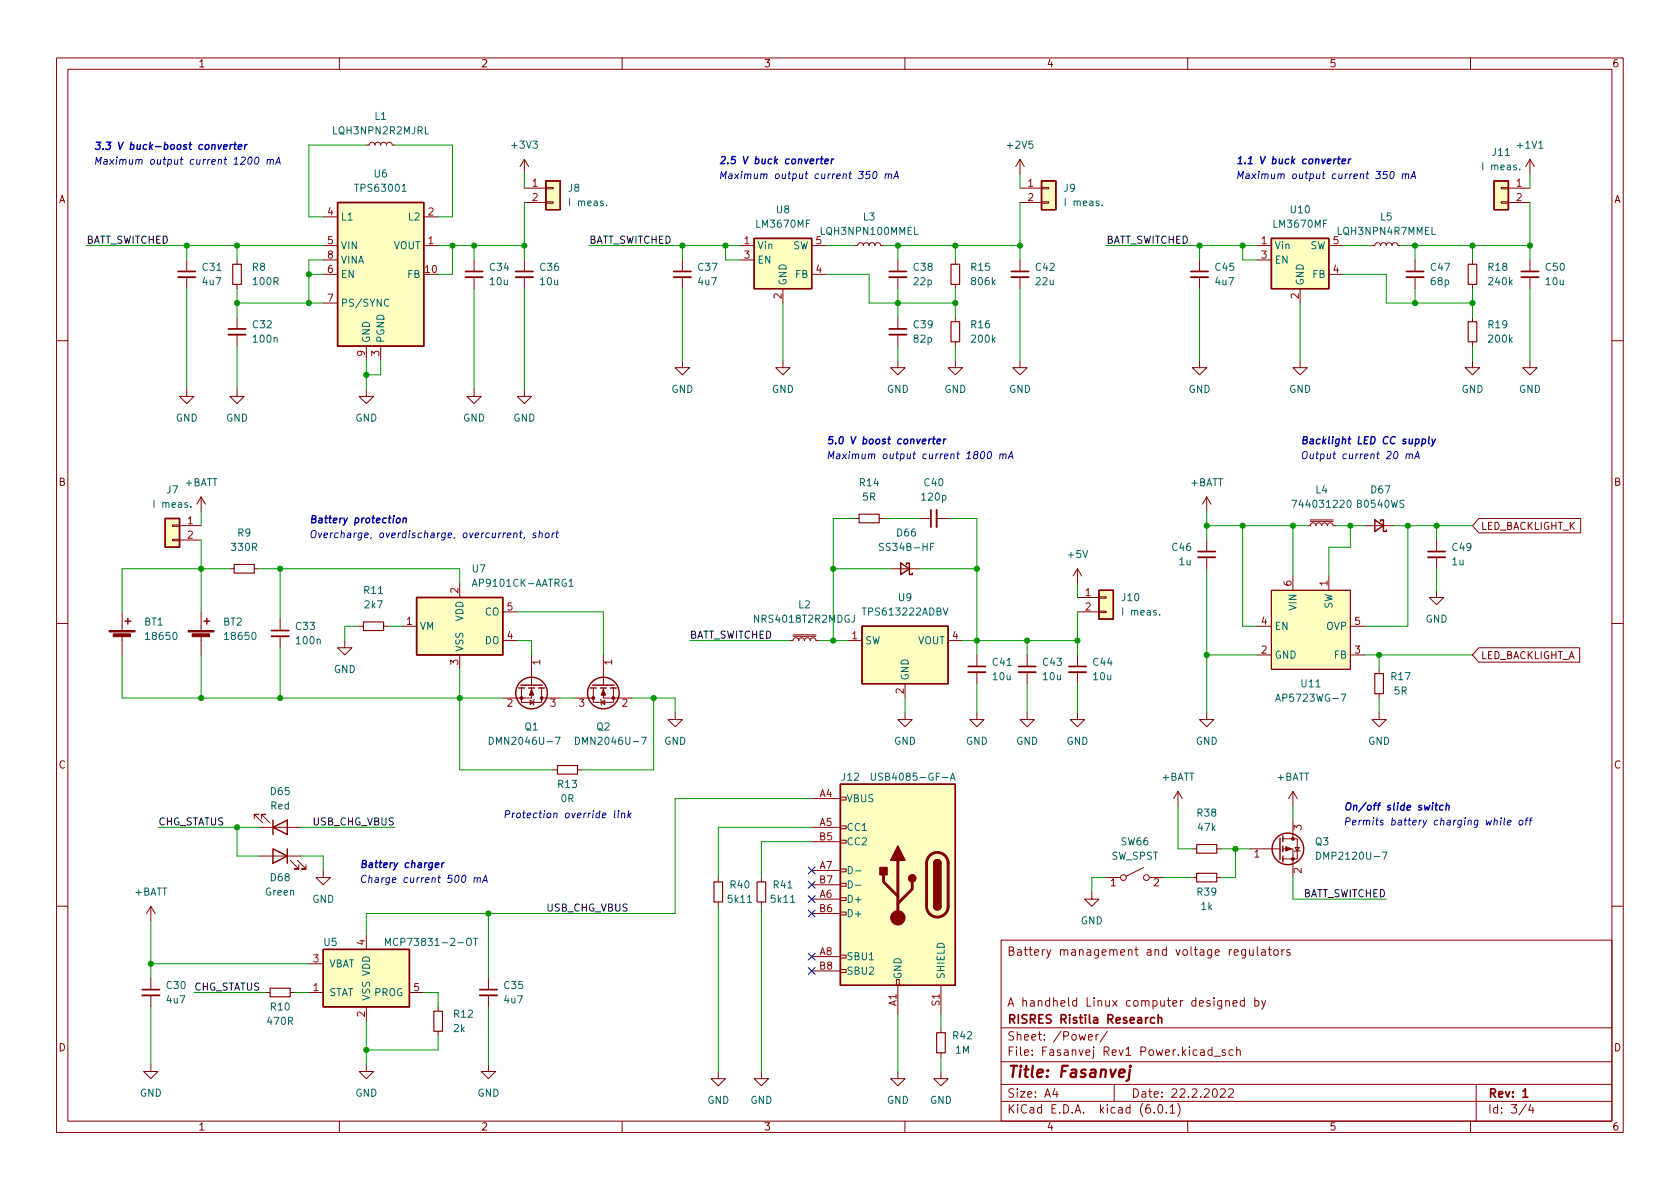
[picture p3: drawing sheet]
<svg xmlns="http://www.w3.org/2000/svg" width="297mm" height="210mm" viewBox="0 0 297 210" stroke-linecap="round" stroke-linejoin="round" font-family="sans-serif">
<defs><g id="words">
<text font-size="2.8" fill="#840000" x="178" y="190.6">Title: Fasanvej</text>
<g font-size="2.1" fill="#840000">
<text x="178" y="169">Battery management and voltage regulators</text>
<text x="178" y="178">A handheld Linux computer designed by</text>
<text x="178" y="184">Sheet: /Power/</text>
<text x="178" y="181">RISRES Ristila Research</text>
<text x="178" y="186.7">File: Fasanvej Rev1 Power.kicad_sch</text>
<text x="178" y="196.9">KiCad E.D.A. kicad (6.0.1)</text>
<text x="178" y="194.1">Size: A4</text>
<text x="200" y="194.1">Date: 22.2.2022</text>
<text x="263" y="194.1">Rev: 1</text>
<text x="263" y="196.9">Id: 3/4</text>
</g>
<g font-size="1.8" fill="#840000">
<text x="35" y="11.9">1</text>
<text x="85" y="11.9">2</text>
<text x="135" y="11.9">3</text>
<text x="185" y="11.9">4</text>
<text x="235" y="11.9">5</text>
<text x="285" y="11.9">6</text>
<text x="10.3" y="35.9">A</text>
<text x="285.3" y="35.9">A</text>
<text x="10.3" y="85.9">B</text>
<text x="285.3" y="85.9">B</text>
<text x="261.8" y="93.7">LED_BACKLIGHT_K</text>
<text x="261.8" y="116.5">LED_BACKLIGHT_A</text>
<text x="10.3" y="135.9">C</text>
<text x="285.3" y="135.9">C</text>
<text x="10.3" y="185.9">D</text>
<text x="285.3" y="185.9">D</text>
<text x="35" y="199.9">1</text>
<text x="85" y="199.9">2</text>
<text x="135" y="199.9">3</text>
<text x="185" y="199.9">4</text>
<text x="235" y="199.9">5</text>
<text x="285" y="199.9">6</text>
</g>
<g font-size="1.8" fill="#006464">
<text x="59.1" y="23.7">LQH3NPN2R2MJRL</text>
<text x="66.3" y="21.2">L1</text>
<text x="90.6" y="26.3">+3V3</text>
<text x="178.3" y="26.3">+2V5</text>
<text x="264" y="27.6">J11</text>
<text x="268.4" y="26.3">+1V1</text>
<text x="63.1" y="33.9">TPS63001</text>
<text x="66.2" y="31.4">U6</text>
<text x="100.5" y="33.9">J8</text>
<text x="188.1" y="33.9">J9</text>
<text x="262.4" y="30.1">I meas.</text>
<text x="60.2" y="39">L1</text>
<text x="72.4" y="39">L2</text>
<text x="101" y="36.4">I meas.</text>
<text x="133.9" y="40.3">LM3670MF</text>
<text x="137.3" y="37.7">U8</text>
<text x="145.4" y="41.5">LQH3NPN100MMEL</text>
<text x="152.6" y="39">L3</text>
<text x="188.6" y="36.4">I meas.</text>
<text x="225.3" y="40.3">LM3670MF</text>
<text x="228.2" y="37.7">U10</text>
<text x="236.7" y="41.5">LQH3NPN4R7MMEL</text>
<text x="244.1" y="39">L5</text>
<text x="35.9" y="47.9">C31</text>
<text x="44.6" y="47.9">R8</text>
<text x="60.2" y="44.1">VIN</text>
<text x="60.2" y="46.6">VINA</text>
<text x="69.5" y="44.1">VOUT</text>
<text x="86.7" y="47.9">C34</text>
<text x="95.6" y="47.9">C36</text>
<text x="123.5" y="47.9">C37</text>
<text x="133.9" y="44.1">Vin</text>
<text x="133.9" y="46.6">EN</text>
<text x="140.2" y="44.1">SW</text>
<text x="161.6" y="47.9">C38</text>
<text x="171.8" y="47.9">R15</text>
<text x="183.2" y="47.9">C42</text>
<text x="214.9" y="47.9">C45</text>
<text x="225.3" y="44.1">Vin</text>
<text x="225.3" y="46.6">EN</text>
<text x="231.6" y="44.1">SW</text>
<text x="253" y="47.9">C47</text>
<text x="263.2" y="47.9">R18</text>
<text x="273.4" y="47.9">C50</text>
<text x="35.9" y="50.4">4u7</text>
<text x="44.9" y="50.4">100R</text>
<text x="60.2" y="49.1">EN</text>
<text x="72.1" y="49.1">FB</text>
<text x="86.7" y="50.4">10u</text>
<text x="95.6" y="50.4">10u</text>
<text x="123.5" y="50.4">4u7</text>
<text x="139.1" y="50.5" transform="rotate(-90 139.1 50.5)">GND</text>
<text x="140.6" y="49.1">FB</text>
<text x="161.6" y="50.4">22p</text>
<text x="171.9" y="50.4">806k</text>
<text x="183.2" y="50.4">22u</text>
<text x="215" y="50.4">4u7</text>
<text x="230.5" y="50.5" transform="rotate(-90 230.5 50.5)">GND</text>
<text x="232.1" y="49.1">FB</text>
<text x="253.1" y="50.4">68p</text>
<text x="263.3" y="50.4">240k</text>
<text x="273.4" y="50.4">10u</text>
<text x="44.8" y="58">C32</text>
<text x="60.2" y="54.2">PS/SYNC</text>
<text x="161.6" y="58">C39</text>
<text x="171.8" y="58">R16</text>
<text x="263.2" y="58">R19</text>
<text x="44.9" y="60.6">100n</text>
<text x="65.4" y="60.7" transform="rotate(-90 65.4 60.7)">GND</text>
<text x="67.9" y="60.7" transform="rotate(-90 67.9 60.7)">PGND</text>
<text x="161.6" y="60.6">82p</text>
<text x="171.9" y="60.6">200k</text>
<text x="263.3" y="60.6">200k</text>
<text x="118.7" y="69.5">GND</text>
<text x="136.5" y="69.5">GND</text>
<text x="156.8" y="69.5">GND</text>
<text x="166.9" y="69.5">GND</text>
<text x="178.4" y="69.5">GND</text>
<text x="210.1" y="69.5">GND</text>
<text x="227.9" y="69.5">GND</text>
<text x="258.4" y="69.5">GND</text>
<text x="268.5" y="69.5">GND</text>
<text x="31.1" y="74.5">GND</text>
<text x="39.9" y="74.5">GND</text>
<text x="62.8" y="74.5">GND</text>
<text x="81.9" y="74.5">GND</text>
<text x="90.7" y="74.5">GND</text>
<text x="27.5" y="89.8">I meas.</text>
<text x="29.5" y="87.2">J7</text>
<text x="32.7" y="86">+BATT</text>
<text x="152" y="86">R14</text>
<text x="152.5" y="88.5">5R</text>
<text x="163.1" y="88.5">120p</text>
<text x="163.5" y="86">C40</text>
<text x="210.5" y="86">+BATT</text>
<text x="229.3" y="89.8">744031220</text>
<text x="232.6" y="87.2">L4</text>
<text x="240.1" y="89.8">B0540WS</text>
<text x="242.5" y="87.2">D67</text>
<text x="42" y="94.9">R9</text>
<text x="158.7" y="94.9">D66</text>
<text x="41.1" y="97.4">330R</text>
<text x="83.5" y="101.2">U7</text>
<text x="156" y="97.4">SS34B-HF</text>
<text x="188.9" y="98.7">+5V</text>
<text x="207.3" y="97.4">C46</text>
<text x="208.5" y="99.9">1u</text>
<text x="256.8" y="99.9">1u</text>
<text x="256.8" y="97.4">C49</text>
<text x="64.4" y="105">R11</text>
<text x="64.6" y="107.6">2k7</text>
<text x="84.1" y="103.8">AP9101CK-AATRG1</text>
<text x="141.2" y="107.6">L2</text>
<text x="158.9" y="106.3">U9</text>
<text x="198.4" y="106.3">J10</text>
<text x="229.2" y="107.8" transform="rotate(-90 229.2 107.8)">VIN</text>
<text x="235.6" y="107.7" transform="rotate(-90 235.6 107.7)">SW</text>
<text x="25.5" y="110.6">BT1</text>
<text x="26" y="113.2">18650</text>
<text x="39.5" y="110.6">BT2</text>
<text x="40" y="113.2">18650</text>
<text x="52.4" y="111.4">C33</text>
<text x="52.5" y="113.9">100n</text>
<text x="74.2" y="111.4">VM</text>
<text x="81.9" y="109.9" transform="rotate(-90 81.9 109.9)">VDD</text>
<text x="85.7" y="113.9">DO</text>
<text x="85.7" y="108.8">CO</text>
<text x="133.7" y="110.1">NRS4018T2R2MDGJ</text>
<text x="152.8" y="108.8">TPS613222ADBV</text>
<text x="152.9" y="113.9">SW</text>
<text x="162.2" y="113.9">VOUT</text>
<text x="198.8" y="108.8">I meas.</text>
<text x="225.3" y="111.4">EN</text>
<text x="234.5" y="111.4">OVP</text>
<text x="252" y="110.1">GND</text>
<text x="59" y="119">GND</text>
<text x="81.9" y="115.3" transform="rotate(-90 81.9 115.3)">VSS</text>
<text x="175.6" y="117.7">C41</text>
<text x="184.5" y="117.7">C43</text>
<text x="193.3" y="117.7">C44</text>
<text x="225.3" y="116.5">GND</text>
<text x="235.9" y="116.5">FB</text>
<text x="160.7" y="120.4" transform="rotate(-90 160.7 120.4)">GND</text>
<text x="175.6" y="120.3">10u</text>
<text x="184.5" y="120.3">10u</text>
<text x="193.4" y="120.3">10u</text>
<text x="226.3" y="124.1">AP5723WG-7</text>
<text x="230.2" y="121.5">U11</text>
<text x="246" y="120.3">R17</text>
<text x="246.5" y="122.8">5R</text>
<text x="87.3" y="131.7">DMN2046U-7</text>
<text x="92.8" y="129.2">Q1</text>
<text x="102.5" y="131.7">DMN2046U-7</text>
<text x="105.5" y="129.2">Q2</text>
<text x="117.4" y="131.7">GND</text>
<text x="158.1" y="131.7">GND</text>
<text x="170.8" y="131.7">GND</text>
<text x="179.6" y="131.7">GND</text>
<text x="188.5" y="131.7">GND</text>
<text x="211.4" y="131.7">GND</text>
<text x="241.9" y="131.7">GND</text>
<text x="47.9" y="143.1">Red</text>
<text x="47.9" y="140.6">D65</text>
<text x="98.7" y="139.3">R13</text>
<text x="99.2" y="141.9">0R</text>
<text x="148.9" y="138">J12</text>
<text x="149.6" y="141.9">VBUS</text>
<text x="155.1" y="138">USB4085-GF-A</text>
<text x="205.4" y="138">+BATT</text>
<text x="225.7" y="138">+BATT</text>
<text x="149.6" y="146.9">CC1</text>
<text x="149.6" y="149.5">CC2</text>
<text x="198.3" y="149.5">SW66</text>
<text x="211.7" y="144.4">R38</text>
<text x="211.9" y="146.9">47k</text>
<text x="232.6" y="149.5">Q3</text>
<text x="47.9" y="155.8">D68</text>
<text x="196.4" y="152">SW_SPST</text>
<text x="233.6" y="152">DMP2120U-7</text>
<text x="23.8" y="158.4">+BATT</text>
<text x="47" y="158.4">Green</text>
<text x="55.2" y="159.6">GND</text>
<text x="128.8" y="159.6">5k11</text>
<text x="129.2" y="157.1">R40</text>
<text x="136.5" y="159.6">5k11</text>
<text x="136.8" y="157.1">R41</text>
<text x="149.6" y="159.6">D+</text>
<text x="211.7" y="158.4">R39</text>
<text x="212.4" y="160.9">1k</text>
<text x="57.3" y="167.3">U5</text>
<text x="69.5" y="167.3">MCP73831-2-OT</text>
<text x="149.6" y="162.2">D+</text>
<text x="191.1" y="163.4">GND</text>
<text x="58.2" y="171.1">VBAT</text>
<text x="149.6" y="169.8">SBU1</text>
<text x="149.6" y="172.3">SBU2</text>
<text x="159.4" y="173.2" transform="rotate(-90 159.4 173.2)">GND</text>
<text x="167" y="173.2" transform="rotate(-90 167 173.2)">SHIELD</text>
<text x="29.5" y="174.9">C30</text>
<text x="29.5" y="177.4">4u7</text>
<text x="47.9" y="178.7">R10</text>
<text x="58.2" y="176.1">STAT</text>
<text x="65.4" y="177" transform="rotate(-90 65.4 177)">VSS VDD</text>
<text x="66.2" y="176.1">PROG</text>
<text x="80.3" y="180">R12</text>
<text x="89.2" y="174.9">C35</text>
<text x="89.2" y="177.4">4u7</text>
<text x="47.4" y="181.2">470R</text>
<text x="80.2" y="182.5">2k</text>
<text x="168.6" y="183.8">R42</text>
<text x="169" y="186.3">1M</text>
<text x="24.7" y="193.9">GND</text>
<text x="62.8" y="193.9">GND</text>
<text x="84.4" y="193.9">GND</text>
<text x="125" y="195.2">GND</text>
<text x="132.7" y="195.2">GND</text>
<text x="156.8" y="195.2">GND</text>
<text x="164.4" y="195.2">GND</text>
</g>
<g font-size="1.8" fill="#0000c2">
<text x="16.5" y="26.5">3.3 V buck-boost converter</text>
<text x="16.5" y="29.1">Maximum output current 1200 mA</text>
<text x="127" y="29">2.5 V buck converter</text>
<text x="218.4" y="29">1.1 V buck converter</text>
<text x="127" y="31.6">Maximum output current 350 mA</text>
<text x="218.4" y="31.6">Maximum output current 350 mA</text>
<text x="146" y="78.5">5.0 V boost converter</text>
<text x="146" y="81.2">Maximum output current 1800 mA</text>
<text x="229.9" y="78.5">Backlight LED CC supply</text>
<text x="229.9" y="81.2">Output current 20 mA</text>
<text x="54.6" y="95.1">Overcharge, overdischarge, overcurrent, short</text>
<text x="54.6" y="92.5">Battery protection</text>
<text x="237.5" y="143.3">On/off slide switch</text>
<text x="88.9" y="144.7">Protection override link</text>
<text x="237.5" y="145.9">Permits battery charging while off</text>
<text x="63.5" y="153.5">Battery charger</text>
<text x="63.5" y="156.1">Charge current 500 mA</text>
</g>
<g font-size="1.8" fill="#a90000">
<text x="94.1" y="33">1</text>
<text x="94.1" y="35.6">2</text>
<text x="181.8" y="33">1</text>
<text x="181.8" y="35.6">2</text>
<text x="268.1" y="33">1</text>
<text x="268.1" y="35.6">2</text>
<text x="57.9" y="38.1">4</text>
<text x="75.7" y="38.1">2</text>
<text x="57.9" y="43.2">5</text>
<text x="57.9" y="45.7">8</text>
<text x="75.7" y="43.2">1</text>
<text x="131.6" y="43.2">1</text>
<text x="131.6" y="45.7">3</text>
<text x="144.3" y="43.2">5</text>
<text x="223" y="43.2">1</text>
<text x="223" y="45.7">3</text>
<text x="235.7" y="43.2">5</text>
<text x="57.9" y="48.3">6</text>
<text x="57.9" y="53.3">7</text>
<text x="75.2" y="48.3">10</text>
<text x="138.2" y="52.8" transform="rotate(-90 138.2 52.8)">2</text>
<text x="144.3" y="48.3">4</text>
<text x="229.6" y="52.8" transform="rotate(-90 229.6 52.8)">2</text>
<text x="235.7" y="48.3">4</text>
<text x="64.5" y="63" transform="rotate(-90 64.5 63)">9</text>
<text x="67.1" y="63" transform="rotate(-90 67.1 63)">3</text>
<text x="33.2" y="92.7">1</text>
<text x="33.2" y="95.2">2</text>
<text x="81" y="104.9" transform="rotate(-90 81 104.9)">2</text>
<text x="89.7" y="107.9">5</text>
<text x="191.9" y="105.4">1</text>
<text x="191.9" y="107.9">2</text>
<text x="228.3" y="103.6" transform="rotate(-90 228.3 103.6)">6</text>
<text x="234.7" y="103.6" transform="rotate(-90 234.7 103.6)">1</text>
<text x="71.9" y="110.5">1</text>
<text x="89.7" y="113">4</text>
<text x="150.6" y="113">1</text>
<text x="168.4" y="113">4</text>
<text x="223" y="110.5">4</text>
<text x="239.5" y="110.5">5</text>
<text x="81" y="117.6" transform="rotate(-90 81 117.6)">3</text>
<text x="95.5" y="117.6" transform="rotate(-90 95.5 117.6)">1</text>
<text x="108.2" y="117.6" transform="rotate(-90 108.2 117.6)">1</text>
<text x="223" y="115.6">2</text>
<text x="239.5" y="115.6">3</text>
<text x="89.7" y="125">2</text>
<text x="97.3" y="125">3</text>
<text x="102.4" y="125">3</text>
<text x="110" y="125">2</text>
<text x="159.8" y="122.7" transform="rotate(-90 159.8 122.7)">2</text>
<text x="144.9" y="141">A4</text>
<text x="144.9" y="146">A5</text>
<text x="144.9" y="148.6">B5</text>
<text x="230.1" y="146.8" transform="rotate(-90 230.1 146.8)">3</text>
<text x="144.9" y="153.7">A7</text>
<text x="221.8" y="151.6">1</text>
<text x="230.1" y="154.4" transform="rotate(-90 230.1 154.4)">2</text>
<text x="144.9" y="158.7">A6</text>
<text x="144.9" y="161.3">B6</text>
<text x="144.9" y="156.2">B7</text>
<text x="196.4" y="156.7">1</text>
<text x="204" y="156.7">2</text>
<text x="64.5" y="167.1" transform="rotate(-90 64.5 167.1)">4</text>
<text x="55.4" y="170.2">3</text>
<text x="144.9" y="168.9">A8</text>
<text x="144.9" y="171.4">B8</text>
<text x="55.4" y="175.3">1</text>
<text x="64.5" y="179.8" transform="rotate(-90 64.5 179.8)">2</text>
<text x="73.2" y="175.3">5</text>
<text x="158.5" y="177.9" transform="rotate(-90 158.5 177.9)">A1</text>
<text x="166.1" y="177.9" transform="rotate(-90 166.1 177.9)">S1</text>
</g>
<g font-size="1.8" fill="#0f0f0f">
<text x="15.2" y="43.1">BATT_SWITCHED</text>
<text x="104.1" y="43.1">BATT_SWITCHED</text>
<text x="195.6" y="43.1">BATT_SWITCHED</text>
<text x="121.9" y="112.9">BATT_SWITCHED</text>
<text x="27.9" y="145.9">CHG_STATUS</text>
<text x="55.3" y="145.9">USB_CHG_VBUS</text>
<text x="96.5" y="161.2">USB_CHG_VBUS</text>
<text x="230" y="158.6">BATT_SWITCHED</text>
<text x="34.3" y="175.2">CHG_STATUS</text>
</g>
</g></defs>
<g fill="none" stroke="#840000" stroke-width=".18">
<path d="M10 10.2h277v190.1h-277zM12 12.2h273v186.1h-273zM60 10.2v2M110 10.2v2M160 10.2v2M210 10.2v2M260 10.2v2M57.1 38.3h2.6M64.8 25.6h.5l.1-.3 .4-.2 .3 .2 .2 .3 .1-.3 .3-.2 .4 .2 .2 .3 .2-.4h.4l.3 .1 .1 .3 .2-.3 .3-.2 .4 .2 .1 .3h.5M74.9 38.3h2.6M92.7 33.3h3.8M92.7 35.8h3.8"/>
<path d="M92.7 28.2l-.8 1.3M92.7 28.2v2.5M92.7 28.2l.8 1.3M96.5 35.7h1.3v.2h-1.3zM96.5 33.1h1.3v.3h-1.3zM180.3 28.2l-.7 1.3M180.3 28.2v2.5M180.3 28.2l.8 1.3M180.3 33.3h3.8M180.3 35.8h3.8M184.1 35.7h1.3v.2h-1.3zM184.1 33.1h1.3v.3h-1.3z"/>
<path d="M265.4 35.7h1.3v.2h-1.3zM265.4 33.1h1.3v.3h-1.3zM266.7 33.3h3.8M266.7 35.8h3.8M270.5 28.2v2.5M270.5 28.2l-.8 1.3M270.5 28.2l.8 1.3M33 46v2M33 49v2M41.9 46v.7M41.9 50.3v.7M41.9 56.1v2.1"/>
<path d="M41.9 59.2v2M57.1 43.4h2.6M57.1 46h2.6M57.1 48.5h2.6M57.1 53.6h2.6M74.9 43.4h2.6M83.8 46v2M83.8 49v2M92.7 46v2M92.7 49v2M120.6 46v2M120.6 49v2"/>
<path d="M130.8 43.4h2.5M130.8 46h2.5M138.4 51v2.6M143.5 43.4h2.5M143.5 48.5h2.5M151.1 43.4h.5l.2-.3 .3-.2 .4 .2 .2 .3 .1-.3 .3-.2 .4 .1 .2 .4 .2-.4 .4-.1 .3 .2 .1 .3 .1-.3 .4-.2 .4 .2 .1 .3h.5M158.7 46v2M158.7 49v2M158.7 56.1v2.1M158.7 59.2v2M168.9 46v.7M168.9 50.3v.7"/>
<path d="M168.9 56.1v.8M180.3 46v2M180.3 49v2M212.1 46v2M212.1 49v2M222.2 43.4h2.6M222.2 46h2.6M229.9 51v2.6M234.9 43.4h2.6M234.9 48.5h2.6M242.6 43.4h.5l.1-.3 .4-.2 .3 .2 .2 .3 .1-.3 .3-.2 .4 .1 .2 .4 .2-.4 .4-.1 .3 .2 .1 .3 .2-.3 .3-.2 .4 .2 .1 .3h.5M250.2 46v2"/>
<path d="M250.2 49v2M260.3 46v.7M260.3 50.3v.7M260.3 56.1v.8M270.5 46v2M270.5 49v2M10 60.2h2M33 68.8v1.3h1.3l-1.3 1.3-1.3-1.3h1.3M41.9 68.8v1.3h1.3l-1.3 1.3-1.3-1.3h1.3M64.8 68.8v1.3h1.2l-1.2 1.3-1.3-1.3h1.3M64.8 61.2v2.5M67.3 61.2v2.5"/>
<path d="M83.8 68.8v1.3h1.3l-1.3 1.3-1.3-1.3h1.3M92.7 68.8v1.3h1.3l-1.3 1.3-1.3-1.3h1.3M120.6 63.7v1.3h1.3l-1.3 1.3-1.2-1.3h1.2M138.4 63.7v1.3h1.3l-1.3 1.3-1.2-1.3h1.2M158.7 63.7v1.3h1.3l-1.3 1.3-1.2-1.3h1.2M168.9 63.7v1.3h1.3l-1.3 1.3-1.3-1.3h1.3M168.9 60.4v.8M180.3 63.7v1.3h1.3l-1.3 1.3-1.2-1.3h1.2M212.1 63.7v1.3h1.3l-1.3 1.3-1.3-1.3h1.3M229.9 63.7v1.3h1.2l-1.2 1.3-1.3-1.3h1.3M260.3 63.7v1.3h1.3l-1.3 1.3-1.2-1.3h1.2M260.3 60.4v.8"/>
<path d="M270.5 63.7v1.3h1.3l-1.3 1.3-1.3-1.3h1.3M285 60.2h2M30.5 95.4h1.2v.2h-1.2zM30.5 92.8h1.2v.3h-1.2zM31.7 93h3.9M31.7 95.5h3.9M35.6 87.9v2.5M35.6 87.9l-.8 1.2M35.6 87.9l.7 1.2M151.1 91.7h.8M155.4 91.7h.8M162.6 91.7h2"/>
<path d="M165.6 91.7h2M213.4 87.9v2.5M213.4 95.5v2M213.4 98.5v2.1M213.4 87.9l-.8 1.2M213.4 87.9l.7 1.2M231.1 93h.5l.2-.4 .4-.1 .3 .1 .2 .4 .1-.4 .3-.1 .4 .1 .2 .4 .2-.5h.4l.3 .1 .1 .4 .1-.4 .4-.1 .4 .1 .1 .4h.5M231.6 92.2h4.1M231.6 91.9h4.1M241.3 93h5.1M254 95.5v2M254 98.5v2.1"/>
<path d="M261.5 91.7h18v2.5h-18l-1.2-1.2zM10 110.2h2M21.6 108.2v3.3M21.6 112.5v3.3M35.6 108.2v3.3M35.6 112.5v3.3M40.6 100.6h.8M45 100.6h.7M49.5 109.5v2M49.5 112.5v2M61 113.3v1.2h1.2l-1.2 1.3-1.3-1.3h1.3M63.5 110.7h.8"/>
<path d="M67.8 110.7h.8M71.1 110.7h2.6M81.3 103.1v2.6M81.3 115.8v2.6M88.9 113.3h2.5M88.9 108.2h2.5M94 115.8v5.4M106.7 115.8v5.4M139.7 113.3h.5l.2-.4 .3-.1 .4 .1 .1 .4 .1-.3 .3-.2 .5 .1 .1 .4 .3-.4 .4-.1 .2 .2 .2 .3 .1-.4 .4-.1 .3 .1 .2 .4h.5M140.2 112.5h4.1M140.2 112.3h4.1M149.9 113.3h2.5"/>
<path d="M157.5 100.6h5.1M167.6 113.3h2.6M172.7 115.8v2.1M172.7 118.9v2M181.6 115.8v2.1M181.6 118.9v2M190.5 100.6v2.5M190.5 115.8v2.1M190.5 118.9v2M190.5 105.7h3.8M190.5 108.2h3.8M190.5 100.6l-.8 1.2"/>
<path d="M190.5 100.6l.8 1.2M194.3 108.1h1.3v.2h-1.3zM194.3 105.5h1.3v.3h-1.3zM222.2 115.8h2.6M222.2 110.7h2.6M224.8 104.4h14v14h-14zM228.6 101.8v2.6M234.9 101.8v2.6M238.8 115.8h2.5M238.8 110.7h2.5M243.8 118.4v.7M254 104.4v1.3h1.3l-1.3 1.2-1.3-1.2h1.3"/>
<path d="M261.5 114.5h17.8v2.6h-17.8l-1.2-1.3zM285 110.2h2M92.2 121.7v2.5h3.6v-2.5M93.7 123.8l.7 .4-.7 .4zM94 121.7v1.7h-5.1M94.5 123.7l-.1 .1v.8l-.2 .1M95.8 123.4h3.3M97.8 136.1h.8M101.6 123.4h3.3M102.1 136.1h.8M104.9 121.7v2.5h3.6v-2.5M106.2 123.7l.1 .1v.8l.1 .1"/>
<path d="M106.3 124.2l.6-.4v.8zM106.7 121.7v1.7h5.1M119.4 126v1.2h1.2l-1.2 1.3-1.3-1.3h1.3M160 126v1.2h1.3l-1.3 1.3-1.3-1.3h1.3M160 120.9v2.5M172.7 126v1.2h1.3l-1.3 1.3-1.3-1.3h1.3M181.6 126v1.2h1.3l-1.3 1.3-1.3-1.3h1.3M190.5 126v1.2h1.3l-1.3 1.3-1.3-1.3h1.3M208.3 139.9l-.8 1.3M208.3 139.9v2.6M208.3 139.9l.7 1.3M213.4 126v1.2h1.2l-1.2 1.3-1.3-1.3h1.3"/>
<path d="M228.6 139.9v2.6M228.6 139.9l-.8 1.3M228.6 139.9l.8 1.3M243.8 126v1.2h1.3l-1.3 1.3-1.2-1.3h1.2M243.8 122.7v.7M45 144.8v-.8h.7h-.7l1.5 1.5M45.7 151.4h7.6M45.7 146.3h7.6M46.2 144.8v-.8h.8h-.8l1.6 1.5M51.3 152.1l1.5 1.6h-.7h.7v-.8M52.6 152.1l1.5 1.6h-.8h.8v-.8M57.1 153.9v1.3h1.3l-1.3 1.3-1.2-1.3h1.2"/>
<path d="M127 155.2v.8M127 159.5v.8M134.6 155.2v.8M134.6 159.5v.8M143.5 141.2h5.1M143.5 146.3h5.1M143.5 159h5.1M143.5 153.9h5.1M143.5 148.8h5.1M143.5 156.5h5.1M148.6 158.7h1v.6h-1zM148.6 156.2h1v.5h-1z"/>
<path d="M148.6 153.7h1v.5h-1zM148.6 148.6h1v.5h-1zM148.6 146h1v.6h-1zM148.6 141h1v.5h-1zM193 157.7v1.3h1.3l-1.3 1.3-1.2-1.3h1.2M195.6 155.2h2.5M202.2 153.4l-3.1 1.5M203.2 155.2h2.5M210.8 150.1h.8M210.8 155.2h.8M215.1 150.1h.8M215.1 155.2h.8"/>
<path d="M221 150.1h5.3M226.8 150.1h1.8v5.1M226.8 148.3h2.6v3.6h-2.6M228.6 145v3.3M229 149.9h.7l-.3 .6zM229.9 150.4l-.2 .1h-.7l-.1 .1M10 160.2h2M26.7 160.3l-.8 1.2M26.7 160.3v2.5M26.7 173v2M26.7 176v2M26.7 160.3l.7 1.2"/>
<path d="M47 175.5h.8M51.3 175.5h.8M54.6 175.5h2.5M54.6 170.4h2.5M64.8 165.3v2.6M64.8 178v2.6M72.4 175.5h2.5M77.5 178v.8M86.4 173v2M86.4 176v2M143.5 169.2h5.1M143.5 161.5h5.1"/>
<path d="M143.5 171.7h5.1M148.6 171.4h1v.6h-1zM148.6 168.9h1v.5h-1zM148.6 161.3h1v.5h-1zM158.5 173.2h.5v1h-.5zM158.7 174.2v5.1M166.4 174.2v5.1M177 166.3h108v32h-108zM216 176.9v1.2l-.3 .3h-.3M216 177l-.4-.1-.3 .3v.4l.1 .3h.6M216.7 177.1l.2-.2 .4 .1 .1 .9M216.7 176.9v1"/>
<path d="M218 177.4l.7-.1-.1-.3-.4-.1-.2 .2 .1 .8h.5M220 177l-.4-.1-.3 .3v.4l.1 .3h.6M220 176.4v1.5M220.2 167.9v1.2l-.3 .3h-.3M220.2 168l-.4-.1-.3 .3v.4l.1 .3h.6M220.9 167.9l.1 1h.4l.2-.1M221.6 167.9v1M221.9 177l.4-.1 .3 .3v.4l-.2 .3h-.5M221.9 176.4v1.5M222.3 167.4v1.3l.2 .2M223.1 168h.5l.1 .9M223.1 176.9l.3 1"/>
<path d="M223.7 168.3l-.5 .1a.29 .29 0 0 0-.2 .2 .29 .29 0 0 0 .2 .3h.5M223.8 176.9l-.5 1.4-.2 .1M224.2 167.9h.6M224.4 167.4v1.3l.4 .2M225.4 168l.3-.1 .3 .3v.4l-.3 .3h-.3l-.2-.3v-.4zM226.6 167.9v1M227.1 167.9l-.3 .1-.2 .2M228.1 168l-.4-.1-.2 .2 .1 .3 .5 .1v.4h-.6M285 160.2h2M26.7 188.2v1.3h1.2l-1.2 1.2-1.3-1.2h1.3M60 198.3v2M64.8 188.2v1.3h1.2l-1.2 1.2-1.3-1.2h1.3"/>
<path d="M77.5 182.4v.7M86.4 188.2v1.3h1.2l-1.2 1.2-1.3-1.2h1.3M110 198.3v2M127 189.5v1.2h1.3l-1.3 1.3-1.3-1.3h1.3M134.6 189.5v1.2h1.3l-1.3 1.3-1.3-1.3h1.3M158.7 189.5v1.2h1.3l-1.3 1.3-1.2-1.3h1.2M160 198.3v2M166.4 189.5v1.2h1.2l-1.2 1.3-1.3-1.3h1.3M166.4 181.9v.7M166.4 186.2v.7M177 194.8h108M177 191.8h108"/>
<path d="M177 187.8h108M177 181.8h108M186.5 192.5l-.4 1h1M186.9 193v1M192.4 183.4l.7-.1v-.3l-.5-.1-.2 .2 .1 .8h.6M193.8 182.9v1M194.2 182.9l-.3 .1-.1 .2M195.8 182.4l-1.3 1.9M197 191.8v3M204.1 196.7v.1M204.9 195.4l.2-.1a.81 .81 0 0 1 .6 .7 .81 .81 0 0 1-.3 .8h-.2a.81 .81 0 0 1-.6-.6 .81 .81 0 0 1 .3-.8zM206.2 196.7v.1"/>
<path d="M206.9 195.8l.4-.5v1.5M206.9 196.8h.8M208.2 195.1a1.72 1.72 0 0 1 0 2.3M210 198.3v2M214.3 185.7l-.4-.1-.3 .3v.4l.1 .3h.6M214.3 185.1v1.5M214.6 186.8h1.2M215.8 192.7l.6-.2 .2 .2v.3l-.9 1h.9M216.6 185.7l-.3-.1-.2 .2v.3l.5 .1v.4h-.5M217.2 192.7l.6-.2 .2 .2 .1 .3-1 1h1M218 185.7l-.4-.1-.3 .3v.4l.1 .3h.6M218.6 185.8l.3-.2 .3 .1 .1 .9"/>
<path d="M218.6 185.1v1.5M260 198.3v2M261 191.8v6.5M269.9 195.3l-1.3 1.9M270.6 195.3l-.3 1h.9M271 195.8v1"/>
<circle cx="198.6" cy="155.2" r=".51"/>
<circle cx="202.7" cy="155.2" r=".51"/>
</g>
<g fill="none" stroke="#840000" stroke-width=".3">
<path d="M31.5 48h3M40.4 58.2h3M82.3 48h3M91.2 48h3M119.1 48h3.1M157.2 48h3.1M157.2 58.2h3.1M178.8 48h3.1M210.6 48h3M248.7 48h3M269 48h3M164.6 90.2v3"/>
<path d="M211.8 97.5h3.1M252.5 97.5h3M48 111.5h3.1M171.2 117.9h3M180.1 117.9h3M189 117.9h3M25.1 175h3.1M84.8 175h3.1M204.8 179.4v1.5M204.1 180l-.4-.1-.3 .3v.4l.2 .3h.5M204.8 180.1l.2-.2 .3 .1 .1 .9M269.3 193l.4-.5v1.5"/>
<path d="M269.3 194h.8"/>
</g>
<path d="M197.9 189.8l1-.2-.1-.4-.5-.1-.4 .3v1l.2 .1 .6-.1M199.8 189.1l-.2 1.7-.2 .2-.3 .1M199.9 188.5l-.1 .1v.1l.1-.1v-.1l-.1 .2" fill="none" stroke="#840000" stroke-width=".4"/>
<g fill="none" stroke="#840000" stroke-width=".25">
<path d="M59.7 35.8h15.2v25.4h-15.2zM96.5 32h2.6v5.1h-2.6zM184.1 32h2.6v5.1h-2.6zM264.2 32h2.5v5.1h-2.5zM133.3 42.2h10.2v8.8h-10.2zM224.8 42.2h10.1v8.8h-10.1zM29.2 91.7h2.5v5.1h-2.5zM159.3 99.6l1.5 1-1.5 1zM160.3 99.8v-.2h.5v2h.5v-.3M243.1 91.9l1.5 1.1-1.5 1zM244.1 92.2v-.3h.5v2.1h.5v-.3M22.1 109.8h1"/>
<path d="M22.6 109.3v1.1M36.1 109.8h1M36.6 109.3v1.1M73.7 105.7h15.2v10.1h-15.2zM152.4 110.7h15.2v10.2h-15.2zM194.3 104.4h2.5v5.1h-2.5zM91.7 121.7h1M92.1 121.2h3.8M93.5 121.7h1M95.2 121.7h1.1M104.4 121.7h1M104.8 121.2h3.8"/>
<path d="M106.2 121.7h1M107.9 121.7h1.1M148.6 138.7h20.3v35.5h-20.3zM48.3 150.1l2.5 1.3-2.5 1.2zM48.3 146.3l2.5-1.3v2.6zM48.3 145v2.6M50.8 150.1v2.5M165.1 152.6a.64 .64 0 0 1 .6-.6 .64 .64 0 0 1 .7 .6M226.3 148.2v3.8M226.8 147.8v1M226.8 149.6v1M226.8 151.4v1"/>
<path d="M57.1 167.9h15.3v10.1h-15.3zM165.1 160.3a.64 .64 0 0 0 .6 .6 .64 .64 0 0 0 .7-.6"/>
<circle cx="94" cy="122.5" r="2.79"/>
<circle cx="106.7" cy="122.5" r="2.79"/>
<circle cx="227.7" cy="150.1" r="2.79"/>
</g>
<g fill="#840000" stroke="#840000" stroke-width=".18">
<path d="M94 121.9l.4 1h-.8z"/>
<path d="M227.3 149.7l1 .4-1 .4z"/>
<path d="M106.7 121.9l.4 1h-.8z"/>
<path d="M19.3 111.5h4.6v.3h-4.6z"/>
<path d="M20 112.1h3.1v.5h-3.1z"/>
<path d="M33.3 111.5h4.5v.3h-4.5z"/>
<path d="M34 112.1h3v.5h-3z"/>
<circle cx="92.2" cy="123.4" r=".25"/>
<circle cx="95.8" cy="123.4" r=".25"/>
<circle cx="158.7" cy="162.3" r="1.27"/>
<circle cx="228.6" cy="151.9" r=".25"/>
<circle cx="228.6" cy="148.3" r=".25"/>
<circle cx="108.5" cy="123.4" r=".25"/>
<circle cx="104.9" cy="123.4" r=".25"/>
</g>
<g fill="none" stroke="#006464" stroke-width=".18">
<path d="M71.1 33.8h.7M107.2 36.3v.1M194.9 36.3v.1M268.7 29.9v.1M68.7 53a.6 .6 0 0 0-.8 .4 .6 .6 0 0 0 .6 .8l.2-.2M33.7 89.6v.1M156.2 96.1h-.5l-.2 .1v.4l.6 .2 .1 .3-.3 .2h-.4M165.1 96.1h-.6v1.2M228.4 88.5h.9l-.6 1.2M238.3 88.6l.2-.1a.68 .68 0 0 1 .4 .6 .68 .68 0 0 1-.4 .6l-.2-.1-.1-.4zM100.6 102.8l.4-.4v1.3M100.6 103.7h.7"/>
<path d="M166.8 107.5l.4 1.3 .4-1.3M205 108.7v.1M86.5 130.4a.64 .64 0 0 1 .7 .6 .64 .64 0 0 1-.7 .6zM98.2 130.4h.8l-.5 1.2M101.8 130.4a.64 .64 0 0 1 .7 .6 .64 .64 0 0 1-.7 .6zM113.4 130.4h.9l-.6 1.2M154.1 136.7v1l.2 .3 .4-.1 .1-.2v-1M168 138l.4-1.3 .5 1.3M168.1 137.6h.6M225.5 124l.5-1.3 .4 1.3M225.7 123.6h.6M237.1 122.7h.8l-.5 1.3"/>
<path d="M150 153.2a.64 .64 0 0 1 .7 .7 .64 .64 0 0 1-.7 .6zM150 155.8a.64 .64 0 0 1 .7 .6 .64 .64 0 0 1-.7 .6zM151.3 154h.9M151.3 156.5h.9M232.8 150.7a.64 .64 0 0 1 .7 .6 .64 .64 0 0 1-.7 .7zM244.4 150.7h.8l-.5 1.3M68.2 167.2v-1.3l.4 .9 .4-.9v1.3M83.7 165.9h.7M84.1 165.9v1.3"/>
</g>
<g fill="none" stroke="#840000" stroke-width=".33">
<path d="M31.5 49h3M40.4 59.2h3M82.3 49h3M91.2 49h3M119.1 49h3.1M157.2 49h3.1M157.2 59.2h3.1M178.8 49h3.1M210.6 49h3M248.7 49h3M269 49h3M165.6 90.2v3"/>
<path d="M211.8 98.5h3.1M252.5 98.5h3M48 112.5h3.1M171.2 118.9h3M180.1 118.9h3M189 118.9h3M25.1 176h3.1M84.8 176h3.1"/>
</g>
<g fill="none" stroke="#840000" stroke-width=".2">
<path d="M41.1 46.7h1.6v3.6h-1.6zM168.1 56.9h1.6v3.5h-1.6zM168.1 46.7h1.6v3.6h-1.6zM259.6 46.7h1.5v3.6h-1.5zM259.6 56.9h1.5v3.5h-1.5zM41.4 99.8h3.6v1.5h-3.6zM151.9 90.9h3.5v1.6h-3.5zM64.3 110h3.5v1.5h-3.5zM243.1 119.1h1.5v3.6h-1.5zM98.6 135.4h3.5v1.5h-3.5zM126.2 156h1.6v3.5h-1.6zM133.9 156h1.5v3.5h-1.5z"/>
<path d="M211.6 154.4h3.5v1.6h-3.5zM211.6 149.3h3.5v1.6h-3.5zM47.8 174.7h3.5v1.6h-3.5zM76.7 178.8h1.5v3.6h-1.5zM165.6 182.6h1.5v3.6h-1.5z"/>
</g>
<g fill="#ffffc2" stroke="#ffffc2" stroke-width=".18">
<path d="M184.1 32h2.6v5.1h-2.6z"/>
<path d="M264.2 32h2.5v5.1h-2.5z"/>
<path d="M148.6 138.7h20.3v35.5h-20.3z"/>
<path d="M224.8 42.2h10.1v8.8h-10.1z"/>
<path d="M194.3 104.4h2.5v5.1h-2.5z"/>
<path d="M224.8 104.4h14v14h-14z"/>
<path d="M152.4 110.7h15.2v10.2h-15.2z"/>
<path d="M133.3 42.2h10.2v8.8h-10.2z"/>
<path d="M59.7 35.8h15.2v25.4h-15.2z"/>
<path d="M96.5 32h2.6v5.1h-2.6z"/>
<path d="M73.7 105.7h15.2v10.1h-15.2z"/>
<path d="M29.2 91.7h2.5v5.1h-2.5z"/>
<path d="M57.1 167.9h15.3v10.1h-15.3z"/>
</g>
<path d="M156.2 154.7v1.3l2.5 2.5M158.7 152.1v10.2M161.3 156v1.2l-2.6 2.6M164.4 151.3a1.91 1.91 0 0 1 2.1-.4 1.91 1.91 0 0 1 1.1 1.7v7.7a1.91 1.91 0 0 1-1.9 1.9 1.91 1.91 0 0 1-1.9-1.9v-7.8l.2-.7z" fill="none" stroke="#840000" stroke-width=".51"/>
<g fill="#840000" stroke="#840000" stroke-width=".25">
<path d="M165.1 160.3h1.3a.64 .64 0 0 1-.7 .6 .64 .64 0 0 1-.6-.6z"/>
<path d="M165.1 152.6h1.3v7.7h-1.3z"/>
<path d="M165.3 152.2a.64 .64 0 0 1 .7-.1 .64 .64 0 0 1 .4 .5h-1.3z"/>
<path d="M158.7 149.6l1.3 2.5h-2.5z"/>
<path d="M155.6 153.4h1.2v1.3h-1.2z"/>
<circle cx="161.3" cy="155.3" r=".63"/>
</g>
<g fill="none" stroke="#0000c2" stroke-width=".18">
<path d="M44 27.9l.3-.1a.75 .75 0 0 1-.3 1.2l-.1-.1-.1-.3zM45.2 27.9l.3-.1a.75 .75 0 0 1-.2 1.2l-.2-.1-.1-.3zM47.3 28.3l.2-.1 .3 .1-.1 .7M47.3 28.2l-.1 .8M47.8 28.4l.2-.2 .3 .1v.7M48.7 29l.6-1.2 .3 1.2M48.9 28.7h.6M153.9 30.3h-.7l-.1 .6 .2-.1 .4 .1 .1 .1-.1 .5-.2 .1-.5-.1M154.5 30.4l.3-.1a.75 .75 0 0 1-.3 1.3l-.1-.1-.1-.4zM156.6 30.9l.2-.2 .3 .1-.1 .8M156.6 30.7l-.1 .9M157.1 30.9l.2-.2 .3 .1v.8"/>
<path d="M158 31.6l.6-1.3 .2 1.3M158.2 31.2h.6M245.3 30.3h-.6l-.1 .6 .1-.1 .5 .1 .1 .1-.2 .5-.1 .1-.5-.1M245.9 30.4l.4-.1a.75 .75 0 0 1-.3 1.3l-.2-.1-.1-.4zM248 30.9l.2-.2 .3 .1v.8M248 30.7l-.1 .9M248.5 30.9l.2-.2 .3 .1v.8M249.4 31.6l.6-1.3 .3 1.3M249.6 31.2h.6M173.6 80l.3-.2a.75 .75 0 0 1-.3 1.3l-.2-.1-.1-.4zM174.8 80l.3-.2a.75 .75 0 0 1-.3 1.3l-.2-.1v-.4zM91.9 94.2h.5"/>
<path d="M92.1 93.8l-.1 1.1 .2 .2M92.7 95l-.1 .3M94.8 94.3l-.3-.1-.2 .2v.2l.4 .1v.3h-.5M95.4 94.4l.2-.2 .3 .1-.1 .8M95.4 93.8l-.1 1.3M96.5 94.4l.2-.2 .4 .2v.4l-.2 .2-.3 .1-.2-.1zM97.7 94.2l-.1 .9M98 94.2l-.4 .3M98.3 94.2h.5M98.5 93.8l-.1 1.1 .3 .2M176.8 80.4l.2-.1h.3v.8M176.8 80.3l-.1 .8"/>
<path d="M177.4 80.5l.2-.2h.3l-.1 .8M178.2 81.1l.6-1.3 .3 1.3M178.4 80.8h.6M248.7 80.4l.2-.1h.3l-.1 .8M248.7 80.3l-.1 .8M249.2 80.5l.2-.2h.3v.8M250.1 81.1l.6-1.3 .2 1.3M250.3 80.8h.6M83.9 155.3l.2-.1 .3 .1-.1 .7M83.9 155.2l-.1 .8M84.4 155.4l.2-.2 .3 .1v.7M85.3 156l.6-1.2 .2 1.2"/>
<path d="M85.5 155.7h.6M108.7 143.3l-.1 1.1 .2 .2M109.3 143.8l-.1 .8M109.4 143.3v.2M109.9 143.9l.2-.1h.3v.8M110 143.8l-.2 .8M111.2 143.3l-.2 1.3M111.2 144.1l.3 .5M111.6 143.8l-.6 .5M264.2 145.2l.2-.2 .3 .1v.8M265.4 145l-.1 .9M265.4 144.6v.1"/>
<path d="M266 144.6l-.1 1.1 .2 .2M266.5 145.5l.7-.2-.1-.2-.3-.1-.2 .2v.6h.4M268.7 145.2l.2-.2 .3 .2v.4l-.1 .2-.3 .1-.2-.1zM269.7 145h.5M270.2 144.6l-.3 .2-.2 1.1M270.4 145h.5M270.9 144.6l-.3 .2-.1 1.1"/>
</g>
<g fill="none" stroke="#0000c2" stroke-width=".25">
<path d="M39.5 26l.7-.1-.1-.3h-.5l-.1 .6 .2 .2h.3M40.7 25.6l-.1 .8M41.1 25.6l-.4 .2M41.3 25.6h.5M41.6 25.1l-.2 1.1 .3 .2M42.1 26l.7-.1-.1-.3h-.5l-.1 .6 .2 .2h.3M43.3 25.6l-.1 .8M43.7 25.6l-.4 .2M145.1 28.1h.4M145.3 27.7l-.1 1.1 .2 .2M145.9 28.5l.6-.1-.1-.2-.3-.1-.2 .2v.6h.5M147.1 28.1l-.2 .9"/>
<path d="M147.4 28.1l-.4 .2M236.5 28.1h.5M236.7 27.7l-.1 1.1 .3 .2M237.3 28.5l.6-.1v-.2l-.4-.1-.2 .2v.6h.5M238.5 28.1l-.1 .9M238.9 28.1l-.4 .2M164.9 77.6h.5M165.1 77.2l-.1 1.1 .3 .2M165.7 78.1l.6-.2v-.2h-.5l-.1 .6 .1 .2 .4-.1M166.9 77.6l-.1 .9M167.3 77.6l-.4 .3M251.5 77.7l.4-.1 .2 .3-.2 .5h-.5"/>
<path d="M252.7 77.2l-.1 1.1 .1 .2M253.2 77.6l.2 .9M253.8 77.6l-.6 1.2-.2 .1M70.2 91.7l.2-.1 .3 .1v.5l-.1 .2-.3 .1-.2-.2zM71.3 91.7l.2-.1 .3 .1v.8M71.3 91.6l-.1 .9M77 153l.6-.1v-.3h-.5l-.2 .6 .2 .2h.4M78.2 152.6l-.1 .8M78.5 152.6l-.4 .2M253.7 142.4h.5M254 142l-.2 1.1 .3 .2M255.2 142.5h-.5l-.2 .5 .2 .3 .4-.1"/>
<path d="M255.7 142.5l.2-.1 .3 .1v.8M255.8 142l-.2 1.3"/>
</g>
<g fill="none" stroke="#009600" stroke-width=".18">
<path d="M64.8 25.6h-10.2v12.7h2.5M69.8 25.6h10.2v12.7h-2.5M92.7 30.7v2.6M92.7 35.8v10.2M180.3 30.7v2.6M180.3 35.8v10.2M270.5 30.7v2.6M270.5 35.8v10.2M15.2 43.4h41.9M33 43.4v2.6M33 51v17.8M41.9 53.6h15.2"/>
<path d="M41.9 43.4v2.6M41.9 51v5.1M54.6 48.5h2.5M57.1 46h-2.5v7.6M77.5 43.4h15.2M80 43.4v5.1h-2.5M83.8 43.4v2.6M83.8 51v17.8M92.7 51v17.8M104.1 43.4h26.7M120.6 43.4v2.6M120.6 51v12.7"/>
<path d="M128.3 43.4v2.6h2.5M138.4 53.6v10.1M146 43.4h5.1M146 48.5h7.7v5.1h15.2M156.2 43.4h24.1M158.7 43.4v2.6M158.7 51v5.1M168.9 43.4v2.6M168.9 51v5.1M180.3 51v12.7M195.6 43.4h26.6M212.1 43.4v2.6"/>
<path d="M212.1 51v12.7M219.7 43.4v2.6h2.5M229.9 53.6v10.1M237.5 43.4h5.1M237.5 48.5h7.6v5.1h15.2M247.6 43.4h22.9M250.2 43.4v2.6M250.2 51v2.6M260.3 43.4v2.6M260.3 51v5.1M270.5 51v12.7M41.9 61.2v7.6"/>
<path d="M64.8 63.7v5.1M67.3 63.7v2.6h-2.5M158.7 61.2v2.5M168.9 61.2v2.5M260.3 61.2v2.5M35.6 90.4v2.6M35.6 95.5v12.7M151.1 91.7h-3.8v21.6M156.2 91.7h6.4M167.6 91.7h5.1v24.1M213.4 90.4v5.1M213.4 93h17.7"/>
<path d="M219.7 93v17.7h2.5M228.6 93v8.8M236.2 93h5.1M238.8 93v3.8h-3.9v5M246.4 93h13.9M248.9 93v17.7h-7.6M254 93v2.5M21.6 115.8v7.6h67.3M35.6 115.8v7.6M40.6 100.6h-19v7.6M45.7 100.6h35.6v2.5M49.5 100.6v8.9"/>
<path d="M49.5 114.5v8.9M63.5 110.7h-2.5v2.6M68.6 110.7h2.5M81.3 118.4v17.7h16.5M91.4 113.3h2.6v2.5M91.4 108.2h15.3v7.6M121.9 113.3h17.8M144.8 113.3h5.1M147.3 100.6h10.2M162.6 100.6h10.1M170.2 113.3h20.3M181.6 113.3v2.5"/>
<path d="M190.5 103.1v2.6M190.5 108.2v7.6M213.4 100.6v25.4M213.4 115.8h8.8M241.3 115.8h19M243.8 115.8v2.6M254 100.6v3.8M99.1 123.4h2.5M111.8 123.4h7.6v2.6M115.6 123.4v12.7h-12.7M160 123.4v2.6M172.7 120.9v5.1"/>
<path d="M181.6 120.9v5.1M190.5 120.9v5.1M243.8 123.4v2.6M27.9 146.3h17.8M41.9 146.3v5.1h3.8M53.3 146.3h16.5M53.3 151.4h3.8v2.5M143.5 141.2h-24.1v20.3h-54.6v3.8M143.5 146.3h-16.5v8.9M143.5 148.8h-8.9v6.4M195.6 155.2h-2.6v2.5M205.7 155.2h5.1"/>
<path d="M208.3 142.5v7.6h2.5M215.9 150.1h5.1M218.4 150.1v5.1h-2.5M228.6 142.5v2.5M228.6 155.2v3.8h16.5M26.7 162.8v10.2M26.7 178v10.2M26.7 170.4h27.9M34.3 175.5h12.7M52.1 175.5h2.5M74.9 175.5h2.6v2.5M86.4 161.5v11.5"/>
<path d="M86.4 178v10.2M127 160.3v29.2M134.6 160.3v29.2M158.7 179.3v10.2M166.4 179.3v2.6M64.8 180.6v7.6M77.5 183.1v2.6h-12.7M166.4 186.9v2.6"/>
</g>
<path d="M142.9 155.8l1.2 1.3M142.9 158.4l1.2 1.2M142.9 153.3l1.2 1.2M144.1 155.8l-1.2 1.3M144.1 158.4l-1.2 1.2M144.1 153.3l-1.2 1.2M142.9 160.9l1.2 1.2M142.9 168.5l1.2 1.3M142.9 171.1l1.2 1.2M144.1 160.9l-1.2 1.2M144.1 168.5l-1.2 1.3M144.1 171.1l-1.2 1.2" fill="none" stroke="#000084" stroke-width=".18"/>
<g fill="#009600" stroke="#009600" stroke-width=".18">
<circle cx="219.7" cy="43.4" r=".46"/>
<circle cx="250.2" cy="43.4" r=".46"/>
<circle cx="212.1" cy="43.4" r=".46"/>
<circle cx="270.5" cy="43.4" r=".46"/>
<circle cx="190.5" cy="113.3" r=".46"/>
<circle cx="181.6" cy="113.3" r=".46"/>
<circle cx="218.4" cy="150.1" r=".46"/>
<circle cx="219.7" cy="93" r=".46"/>
<circle cx="213.4" cy="93" r=".46"/>
<circle cx="243.8" cy="115.8" r=".46"/>
<circle cx="213.4" cy="115.8" r=".46"/>
<circle cx="228.6" cy="93" r=".46"/>
<circle cx="250.2" cy="53.6" r=".46"/>
<circle cx="260.3" cy="53.6" r=".46"/>
<circle cx="254" cy="93" r=".46"/>
<circle cx="238.8" cy="93" r=".46"/>
<circle cx="248.9" cy="93" r=".46"/>
<circle cx="260.3" cy="43.4" r=".46"/>
<circle cx="172.7" cy="100.6" r=".46"/>
<circle cx="147.3" cy="100.6" r=".46"/>
<circle cx="147.3" cy="113.3" r=".46"/>
<circle cx="172.7" cy="113.3" r=".46"/>
<circle cx="81.3" cy="123.4" r=".46"/>
<circle cx="86.4" cy="161.5" r=".46"/>
<circle cx="115.6" cy="123.4" r=".46"/>
<circle cx="128.3" cy="43.4" r=".46"/>
<circle cx="168.9" cy="53.6" r=".46"/>
<circle cx="180.3" cy="43.4" r=".46"/>
<circle cx="168.9" cy="43.4" r=".46"/>
<circle cx="158.7" cy="53.6" r=".46"/>
<circle cx="158.7" cy="43.4" r=".46"/>
<circle cx="92.7" cy="43.4" r=".46"/>
<circle cx="83.8" cy="43.4" r=".46"/>
<circle cx="54.6" cy="53.6" r=".46"/>
<circle cx="54.6" cy="48.5" r=".46"/>
<circle cx="80" cy="43.4" r=".46"/>
<circle cx="120.6" cy="43.4" r=".46"/>
<circle cx="49.5" cy="123.4" r=".46"/>
<circle cx="35.6" cy="123.4" r=".46"/>
<circle cx="41.9" cy="53.6" r=".46"/>
<circle cx="41.9" cy="43.4" r=".46"/>
<circle cx="49.5" cy="100.6" r=".46"/>
<circle cx="64.8" cy="66.3" r=".46"/>
<circle cx="35.6" cy="100.6" r=".46"/>
<circle cx="33" cy="43.4" r=".46"/>
<circle cx="64.8" cy="185.7" r=".46"/>
<circle cx="26.7" cy="170.4" r=".46"/>
<circle cx="41.9" cy="146.3" r=".46"/>
</g>
<use href="#words"/>
</svg>
